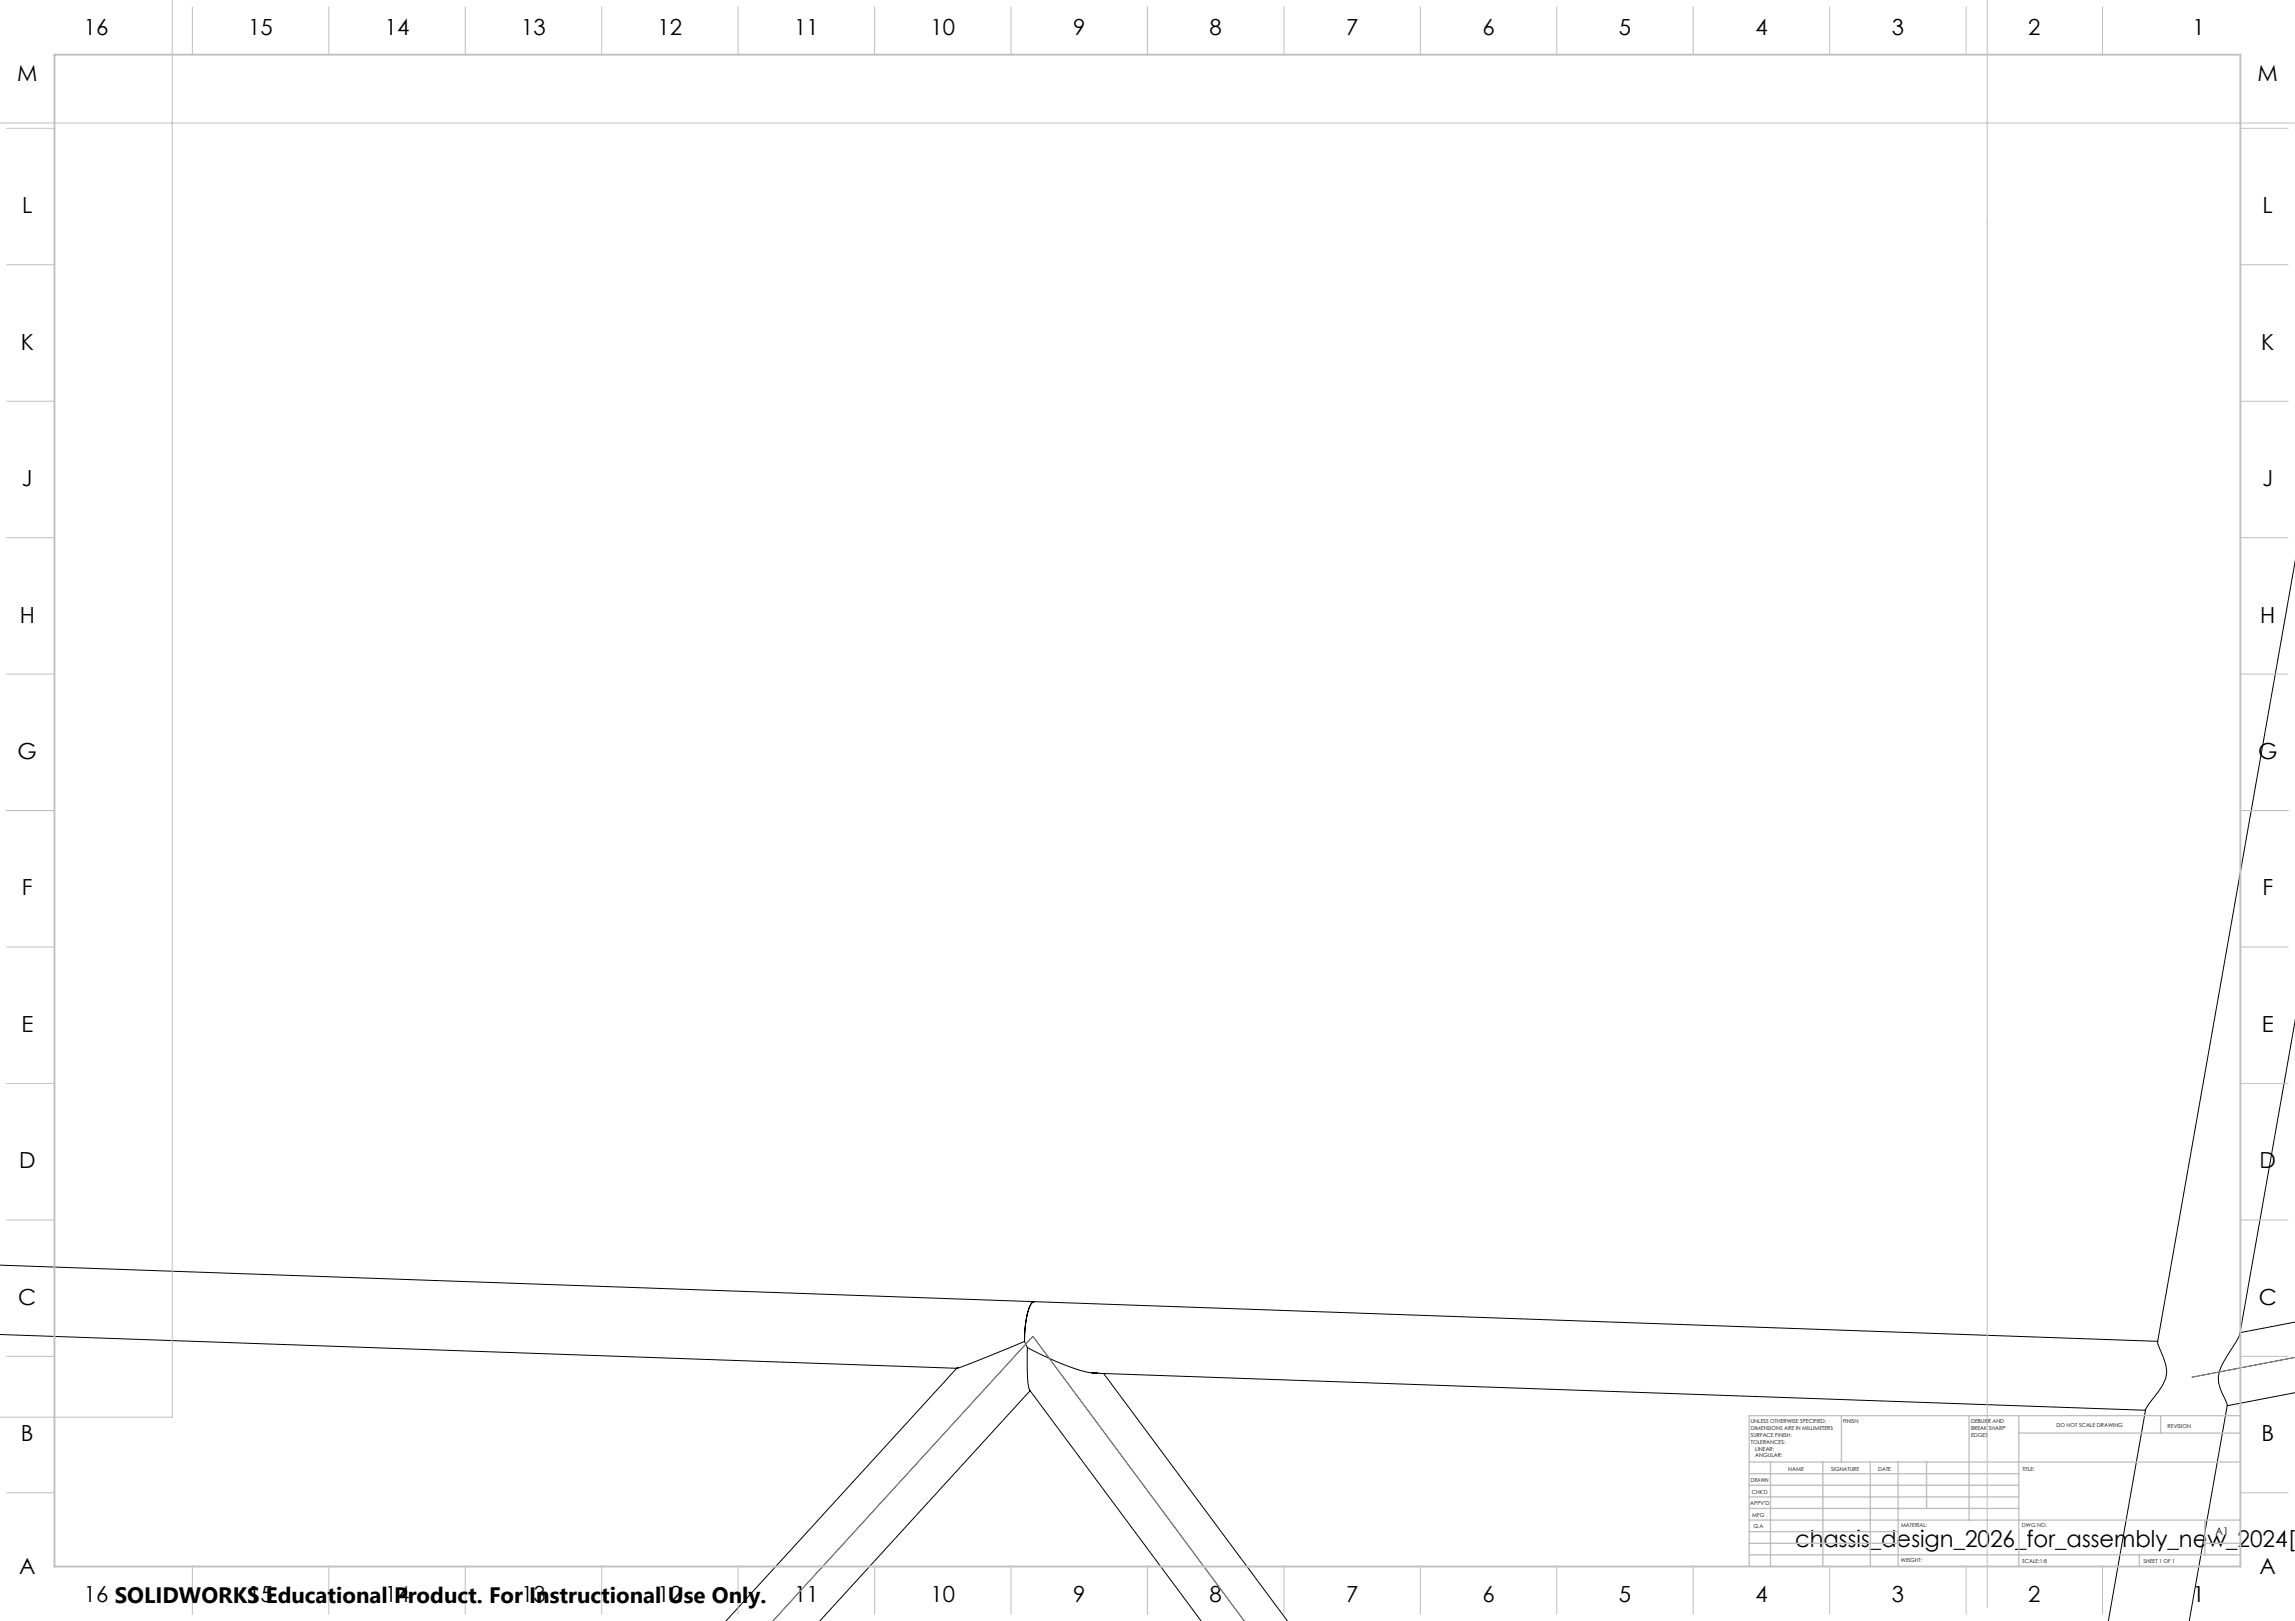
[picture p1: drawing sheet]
<svg xmlns="http://www.w3.org/2000/svg" width="841mm" height="594mm" viewBox="0 0 841 594" stroke-linecap="round" stroke-linejoin="round" font-family="sans-serif">
<defs><g id="words">
<text font-size="8.5" x="657.8" y="566.7">chassis_design_2026_for_assembly_new_2024[1</text>
<g font-size="8.1">
<text x="30.7" y="13">16</text>
<text x="91" y="13">15</text>
<text x="141" y="13">14</text>
<text x="191" y="13">13</text>
<text x="241" y="13">12</text>
<text x="291" y="13">11</text>
<text x="341" y="13">10</text>
<text x="393.2" y="13">9</text>
<text x="443.2" y="13">8</text>
<text x="493.2" y="13">7</text>
<text x="543.2" y="13">6</text>
<text x="593.2" y="13">5</text>
<text x="643.2" y="13">4</text>
<text x="693.2" y="13">3</text>
<text x="743.2" y="13">2</text>
<text x="803.5" y="13">1</text>
<text x="6.3" y="29.6">M</text>
<text x="827.3" y="29.6">M</text>
<text x="8.1" y="78.1">L</text>
<text x="829.1" y="78.1">L</text>
<text x="7.6" y="128.1">K</text>
<text x="828.6" y="128.1">K</text>
<text x="8" y="178.1">J</text>
<text x="829" y="178.1">J</text>
<text x="7.2" y="228.1">H</text>
<text x="828.2" y="228.1">H</text>
<text x="6.5" y="278.1">G</text>
<text x="827.5" y="278.1">G</text>
<text x="8" y="328.1">F</text>
<text x="829" y="328.1">F</text>
<text x="7.8" y="378.1">E</text>
<text x="828.8" y="378.1">E</text>
<text x="7" y="428.1">D</text>
<text x="828" y="428.1">D</text>
<text x="6.7" y="478.1">C</text>
<text x="827.7" y="478.1">C</text>
<text x="7.7" y="528.1">B</text>
<text x="828.7" y="528.1">B</text>
<text x="7" y="576.6">A</text>
<text x="828" y="576.6">A</text>
<text x="30.7" y="587">16 SOLIDWORKS Educational Product. For Instructional Use Only.</text>
<text x="91" y="587">15</text>
<text x="141" y="587">14</text>
<text x="191" y="587">13</text>
<text x="241" y="587">12</text>
<text x="291" y="587">11</text>
<text x="341" y="587">10</text>
<text x="393.2" y="587">9</text>
<text x="443.2" y="587">8</text>
<text x="493.2" y="587">7</text>
<text x="543.2" y="587">6</text>
<text x="593.2" y="587">5</text>
<text x="643.2" y="587">4</text>
<text x="693.2" y="587">3</text>
<text x="743.2" y="587">2</text>
<text x="803.5" y="587">1</text>
</g>
<text font-size="3.9" x="811.9" y="562.5">A1</text>
<g font-size="2">
<text x="641.6" y="521.6">UNLESS OTHERWISE SPECIFIED:</text>
<text x="675.4" y="521.6">FINISH:</text>
<text x="722.3" y="521.5">DEBURR AND</text>
<text x="641.6" y="524.1">DIMENSIONS ARE IN MILLIMETERS</text>
<text x="641.6" y="526.6">SURFACE FINISH:</text>
<text x="722.3" y="524">BREAK SHARP</text>
<text x="722.3" y="526.5">EDGES</text>
<text x="753.6" y="523">DO NOT SCALE DRAWING</text>
<text x="794.3" y="523.2">REVISION</text>
<text x="641.6" y="529.1">TOLERANCES:</text>
<text x="643.2" y="531.6">LINEAR:</text>
<text x="643.2" y="534.1">ANGULAR:</text>
<text x="655.3" y="539">NAME</text>
<text x="671" y="538.9">SIGNATURE</text>
<text x="688.2" y="538.9">DATE</text>
<text x="741.1" y="538.9">TITLE:</text>
<text x="641.6" y="543.1">DRAWN</text>
<text x="641.4" y="551.4">APPV'D</text>
<text x="641.9" y="547.3">CHK'D</text>
<text x="642.1" y="555.8">MFG</text>
<text x="642.5" y="560">Q.A</text>
<text x="696.6" y="559.5">MATERIAL:</text>
<text x="741" y="559.5">DWG NO.</text>
<text x="696.6" y="572.5">WEIGHT:</text>
<text x="741.1" y="572.6">SCALE:1:8</text>
<text x="785.5" y="572.6">SHEET 1 OF 1</text>
</g>
</g></defs>
<g fill="none" stroke="#000" stroke-width=".37">
<path d="M841.1 205.7l-50.5 286M841.1 374l-20.3 115-2.2 4a30.7 30.7 0 0 0-5.7 11.5 15.3 15.3 0 0 0 2.2 7.6l1.1 2.8-14 79.2M-.1 463.6l379.1 13.4M379 477a2.01 2.01 0 0 0-1.7 1.8l-1.2 4.6-.7 8.2M379 477a2.87 2.87 0 0 0-2 2.4l-1.1 5-.5 7.2M379 477l411.7 14.5M0 489l350.6 12.4-84.6 92.7M375.4 491.6l-18.6 7.6-6.2 2.2 .5-.1M375.4 491.6l1.1 2.2M376.5 493.8a91.5 91.5 0 0 0 23.2 9.3h2.3M376.5 493.8a57.5 57.5 0 0 0 .8 15.5l62.9 84.8M790.7 491.8l.1 .8a32.2 32.2 0 0 1 3.2 10.2 16.9 16.9 0 0 1-4.4 9l-3.3 4.5-13.7 77.8"/>
<path d="M841.1 484.5l-20.2 3.8M377.5 509.6l-77.1 84.5M400 503.1h2M402 503.1l384.2 13.7M404.4 503.3l67.4 90.8M841.1 510.3l-24.9 4.8"/>
</g>
<path d="M841.1 497.4l-37.9 7.3M283.2 594.1l95.3-104.4 77.5 104.4" fill="none" stroke="#808080" stroke-width=".37"/>
<g fill="none" stroke="#c0c0c0" stroke-width=".37">
<path d="M63.1 -.1v519.4h-63.1M728.2 -.1v589.3M70.5 2.5v17.5M120.5 2.5v17.5M170.5 2.5v17.5M220.5 2.5v17.5M270.5 2.5v17.5M320.5 2.5v17.5M370.5 2.5v17.5M420.5 2.5v17.5M470.5 2.5v17.5M520.5 2.5v17.5"/>
<path d="M570.5 2.5v17.5M620.5 2.5v17.5M670.5 2.5v17.5M720.5 2.5v17.5M770.5 2.5v17.5M0 45.1h841.1M2.5 47h17.5M821 47h17.5M2.5 97h17.5M821 97h17.5M2.5 147h17.5M821 147h17.5"/>
<path d="M2.5 197h17.5M821 197h17.5M2.5 247h17.5M821 247h17.5M2.5 297h17.5M821 297h17.5M2.5 347h17.5M821 347h17.5M2.5 397h17.5M821 397h17.5M2.5 447h17.5M821 447h17.5"/>
<path d="M2.5 497h17.5M821 497h17.5M2.5 547h17.5M821 547h17.5M70.5 574v17.5M120.5 574v17.5M170.5 574v17.5M220.5 574v17.5M270.5 574v17.5M320.5 574v17.5M370.5 574v17.5M420.5 574v17.5"/>
<path d="M470.5 574v17.5M520.5 574v17.5M570.5 574v17.5M620.5 574v17.5M670.5 574v17.5M720.5 574v17.5M770.5 574v17.5"/>
</g>
<g fill="none" stroke="#c0c0c0" stroke-width=".5">
<path d="M674.8 518.8v17M721.6 518.8v38.2M739.8 518.8v55.2M791.8 518.8v6.3M821 518.8h-180v55.2M641 535.8h180M648.8 535.8v38.2M668 535.8v38.2M685.4 535.8v38.2M695.6 535.8v38.2M706 535.8v17M739.8 525.1h81.2"/>
<path d="M641 552.8h98.8M641 548.5h98.8M641 544.3h98.8M641 540h98.8M641 557h180M808 557v12.8M641 569.8h180M641 565.5h54.6M641 561.3h54.6M784 569.8v4.2M808 565.5h13"/>
</g>
<path d="M20 20h801v554h-801z" fill="none" stroke="#c0c0c0" stroke-width=".7"/>
<use href="#words"/>
</svg>
